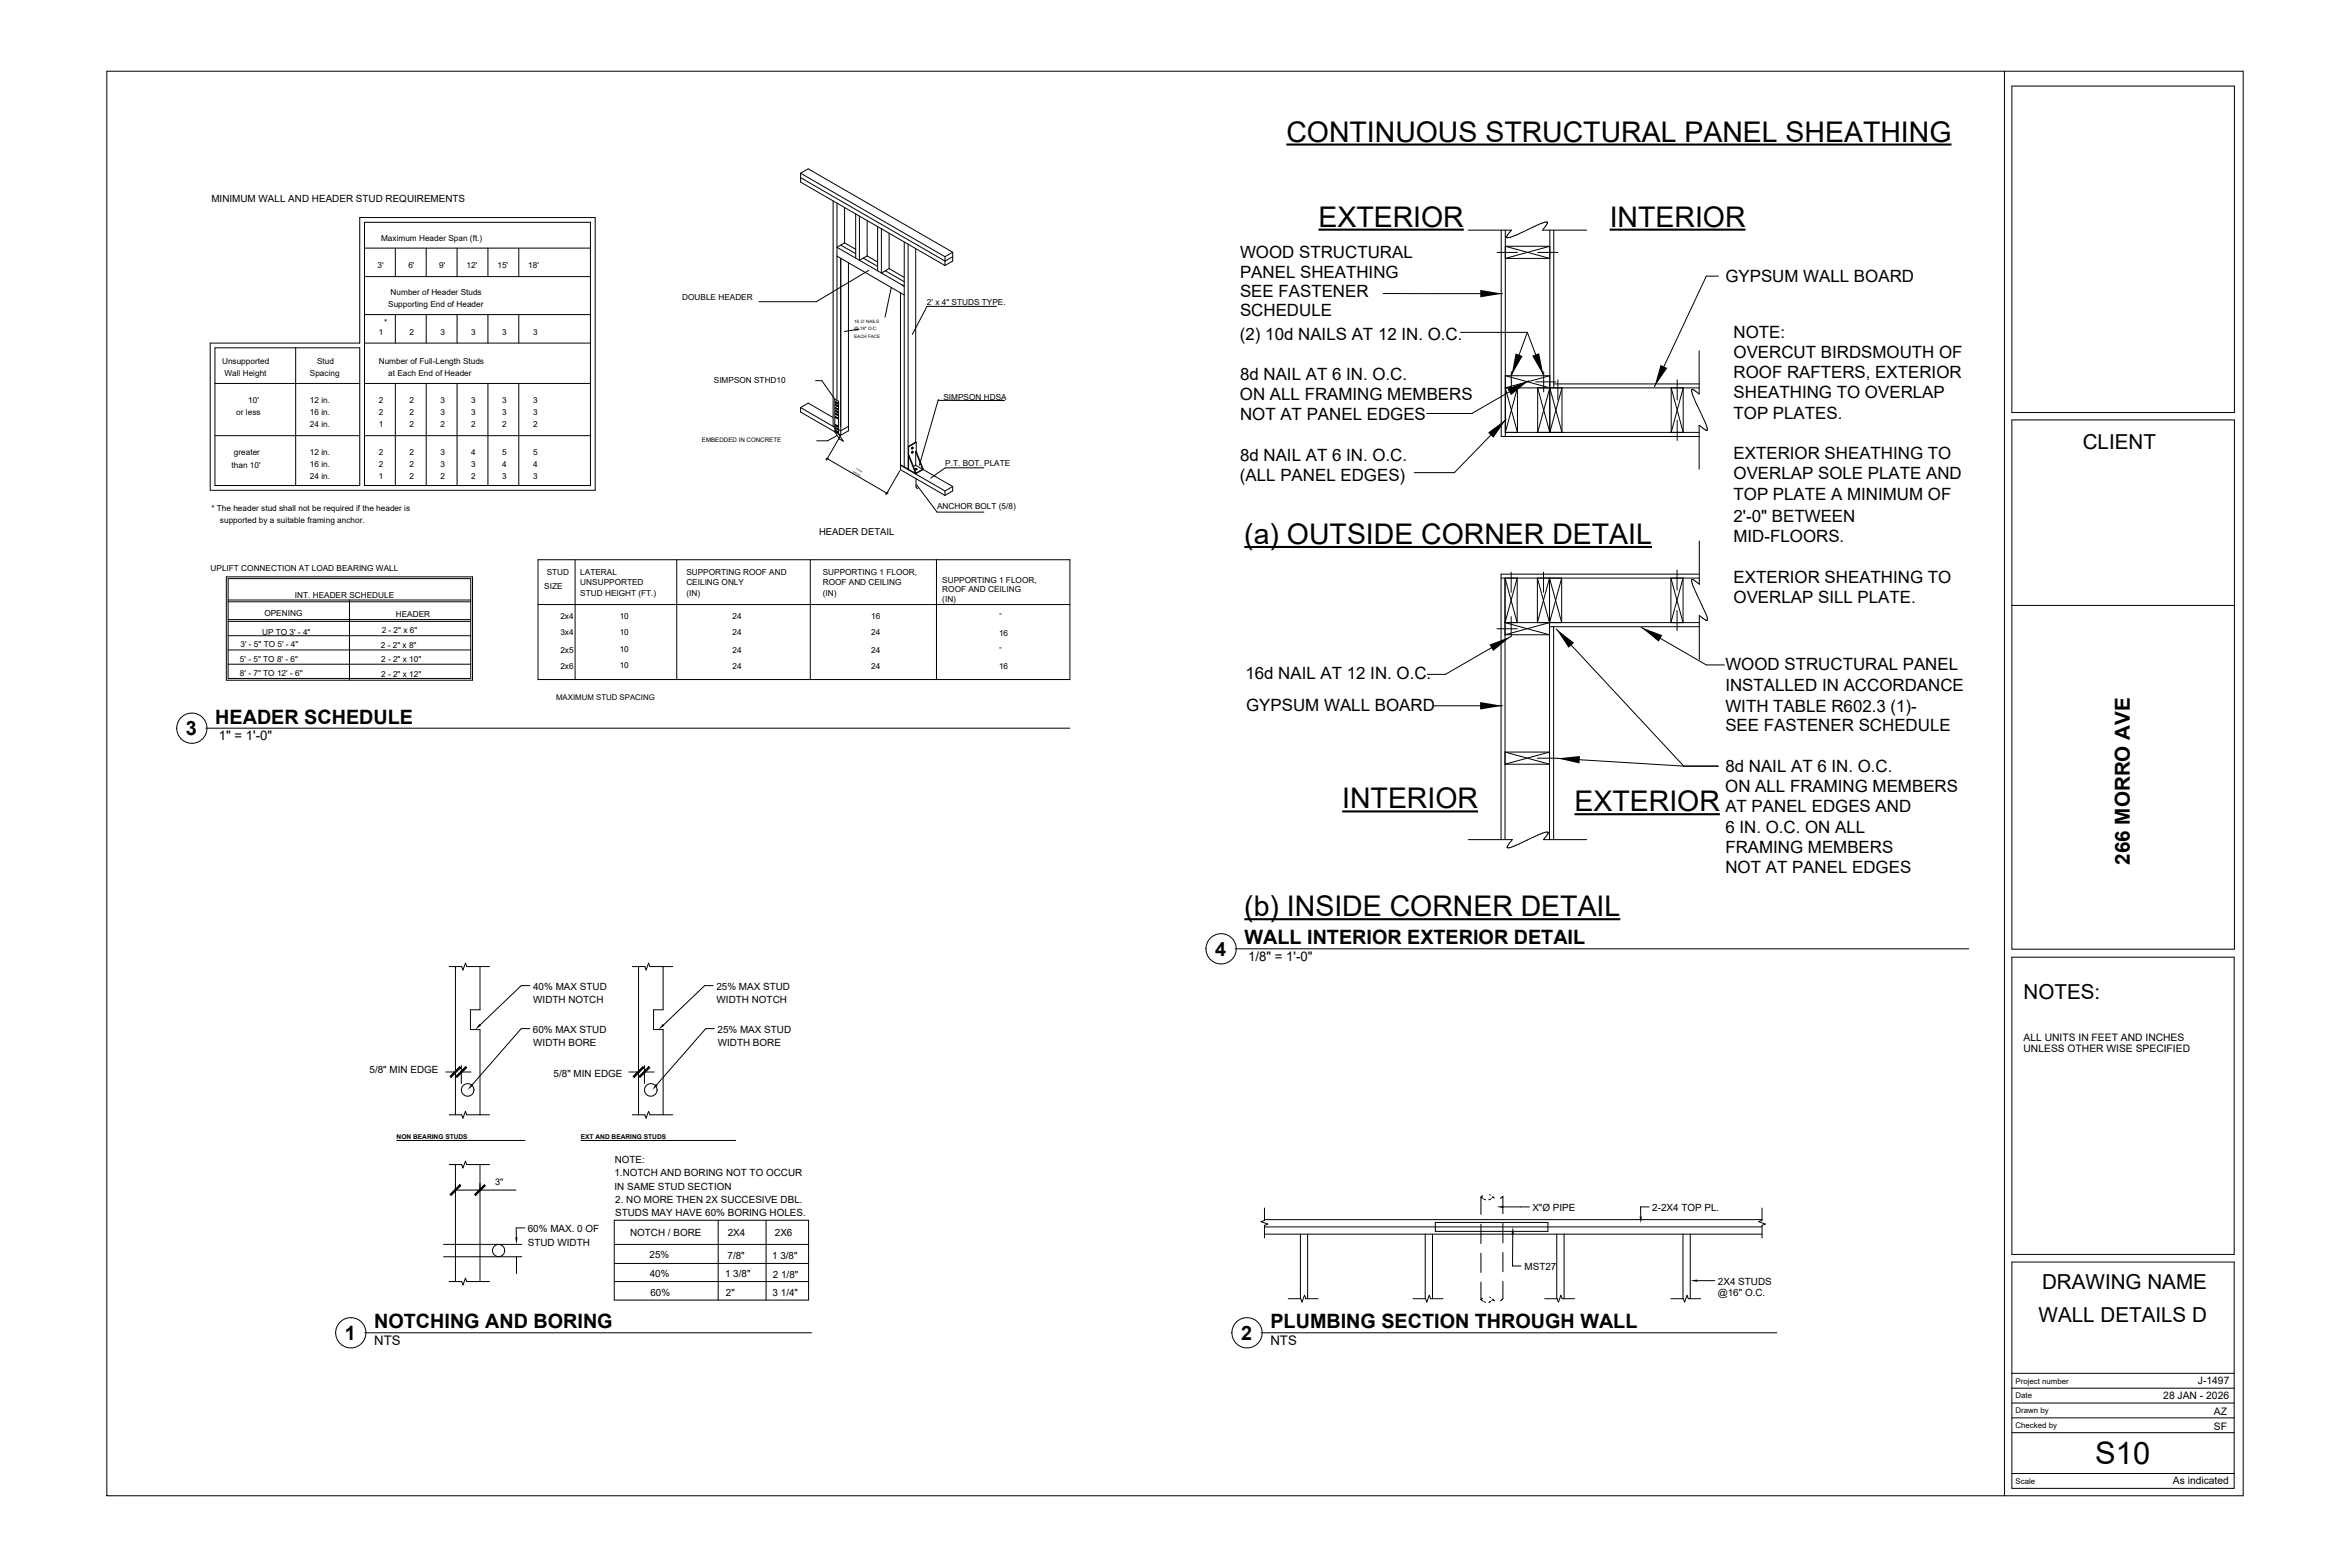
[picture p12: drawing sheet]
<svg xmlns="http://www.w3.org/2000/svg" width="914mm" height="610mm" viewBox="0 0 914 610" stroke-linecap="round" stroke-linejoin="round" font-family="sans-serif">
<defs><g id="words">
<text font-size="12" x="815.3" y="569.5">S10</text>
<g font-size="11.1">
<text x="500.5" y="55.1">CONTINUOUS STRUCTURAL PANEL SHEATHING</text>
<text x="513" y="88.2">EXTERIOR</text>
<text x="626.3" y="88.2">INTERIOR</text>
<text x="484.2" y="211.6">(a) OUTSIDE CORNER DETAIL</text>
<text x="522.3" y="314.5">INTERIOR</text>
<text x="612.7" y="315.6">EXTERIOR</text>
<text x="484.2" y="356.4">(b) INSIDE CORNER DETAIL</text>
</g>
<g font-size="8">
<text x="810.4" y="174.7">CLIENT</text>
<text x="828.7" y="336.4" transform="rotate(-90 828.7 336.4)">266 MORRO AVE</text>
<text x="787.4" y="388.6">NOTES:</text>
<text x="794.6" y="501.6">DRAWING NAME</text>
<text x="793.3" y="514.2">WALL DETAILS D</text>
</g>
<g font-size="7.7">
<text x="83.8" y="281.5">HEADER SCHEDULE</text>
<text x="72.4" y="286">3</text>
<text x="472.8" y="371.8">4</text>
<text x="484.3" y="367.4">WALL INTERIOR EXTERIOR DETAIL</text>
<text x="134.2" y="521.2">1</text>
<text x="145.6" y="516.7">NOTCHING AND BORING</text>
<text x="482.9" y="521.2">2</text>
<text x="494.3" y="516.7">PLUMBING SECTION THROUGH WALL</text>
</g>
<g font-size="6.6">
<text x="482.5" y="100.5">WOOD STRUCTURAL</text>
<text x="482.5" y="108.3">PANEL SHEATHING</text>
<text x="671.4" y="109.7">GYPSUM WALL BOARD</text>
<text x="482.5" y="115.6">SEE FASTENER</text>
<text x="482.5" y="122.9">SCHEDULE</text>
<text x="674.5" y="131.4">NOTE:</text>
<text x="482.5" y="132.2">(2) 10d NAILS AT 12 IN. O.C.</text>
<text x="674.5" y="139.3">OVERCUT BIRDSMOUTH OF</text>
<text x="482.5" y="147.8">8d NAIL AT 6 IN. O.C.</text>
<text x="674.5" y="147.1">ROOF RAFTERS, EXTERIOR</text>
<text x="482.4" y="155.6">ON ALL FRAMING MEMBERS</text>
<text x="674.5" y="155">SHEATHING TO OVERLAP</text>
<text x="482.5" y="163.5">NOT AT PANEL EDGES</text>
<text x="674.5" y="162.9">TOP PLATES.</text>
<text x="482.5" y="179.2">8d NAIL AT 6 IN. O.C.</text>
<text x="674.5" y="178.5">EXTERIOR SHEATHING TO</text>
<text x="482.5" y="187.3">(ALL PANEL EDGES)</text>
<text x="674.5" y="186.5">OVERLAP SOLE PLATE AND</text>
<text x="674.5" y="194.4">TOP PLATE A MINIMUM OF</text>
<text x="674.5" y="203.1">2'-0&quot; BETWEEN</text>
<text x="674.5" y="211">MID-FLOORS.</text>
<text x="674.5" y="226.7">EXTERIOR SHEATHING TO</text>
<text x="674.5" y="234.5">OVERLAP SILL PLATE.</text>
<text x="671.4" y="260.8">WOOD STRUCTURAL PANEL</text>
<text x="484.6" y="264.3">16d NAIL AT 12 IN. O.C.</text>
<text x="671.4" y="268.8">INSTALLED IN ACCORDANCE</text>
<text x="484.9" y="276.6">GYPSUM WALL BOARD</text>
<text x="671.4" y="276.8">WITH TABLE R602.3 (1)-</text>
<text x="671.4" y="284.6">SEE FASTENER SCHEDULE</text>
<text x="671.4" y="300.3">8d NAIL AT 6 IN. O.C.</text>
<text x="671.3" y="308.1">ON ALL FRAMING MEMBERS</text>
<text x="671.4" y="315.9">AT PANEL EDGES AND</text>
<text x="671.4" y="323.9">6 IN. O.C. ON ALL</text>
<text x="671.4" y="331.7">FRAMING MEMBERS</text>
<text x="671.4" y="339.6">NOT AT PANEL EDGES</text>
</g>
<g font-size="5.1">
<text x="85.2" y="287.9">1&quot; = 1'-0&quot;</text>
<text x="485.7" y="373.7">1/8&quot; = 1'-0&quot;</text>
<text x="145.6" y="523.1">NTS</text>
<text x="494.3" y="523.1">NTS</text>
</g>
<g font-size="4">
<text x="787.4" y="404.9">ALL UNITS IN FEET AND INCHES</text>
<text x="787.4" y="409.4">UNLESS OTHER WISE SPECIFIED</text>
<text x="855.2" y="538.5">J-1497</text>
<text x="841.7" y="544.2">28 JAN - 2026</text>
<text x="861.5" y="550.6">AZ</text>
<text x="861.5" y="556.4">SF</text>
<text x="845.5" y="577.4">As indicated</text>
</g>
<g font-size="3.8">
<text x="82.3" y="78.5">MINIMUM WALL AND HEADER STUD REQUIREMENTS</text>
<text x="207.5" y="385">40% MAX STUD</text>
<text x="278.8" y="385">25% MAX STUD</text>
<text x="207.5" y="390.3">WIDTH NOTCH</text>
<text x="278.8" y="390.3">WIDTH NOTCH</text>
<text x="207.3" y="401.7">60% MAX STUD</text>
<text x="279.2" y="401.7">25% MAX STUD</text>
<text x="207.5" y="407">WIDTH BORE</text>
<text x="279.3" y="407">WIDTH BORE</text>
<text x="143.8" y="417.3">5/8&quot; MIN EDGE</text>
<text x="215.4" y="419">5/8&quot; MIN EDGE</text>
<text x="239.2" y="452.4">NOTE:</text>
<text x="239.1" y="457.6">1.NOTCH AND BORING NOT TO OCCUR</text>
<text x="239.1" y="462.8">IN SAME STUD SECTION</text>
<text x="239.4" y="473.2">STUDS MAY HAVE 60% BORING HOLES.</text>
<text x="239.4" y="468.1">2. NO MORE THEN 2X SUCCESIVE DBL.</text>
<text x="596.3" y="471.1">X&quot;Ø PIPE</text>
<text x="642.9" y="471.2">2-2X4 TOP PL.</text>
<text x="205.4" y="479.3">60% MAX. 0 OF</text>
<text x="205.4" y="484.6">STUD WIDTH</text>
<text x="245.2" y="480.9">NOTCH / BORE</text>
<text x="283.2" y="480.9">2X4</text>
<text x="301.5" y="480.9">2X6</text>
<text x="252.8" y="489.6">25%</text>
<text x="283.1" y="489.8">7/8&quot;</text>
<text x="300.4" y="489.9">1 3/8&quot;</text>
<text x="252.8" y="496.9">40%</text>
<text x="282.1" y="497">1 3/8&quot;</text>
<text x="300.7" y="497.1">2 1/8&quot;</text>
<text x="593.2" y="494.1">MST27</text>
<text x="668.5" y="499.7">2X4 STUDS</text>
<text x="253.1" y="504.3">60%</text>
<text x="282.4" y="504.3">2&quot;</text>
<text x="300.6" y="504.1">3 1/4&quot;</text>
<text x="668.4" y="504.4">@16&quot; O.C.</text>
</g>
<text font-size="3.7" x="318.7" y="208.1">HEADER DETAIL</text>
<text font-size="3.5" x="192.7" y="461">3&quot;</text>
<g font-size="3.2">
<text x="148.3" y="93.7">Maximum Header Span (ft.)</text>
<text x="146.9" y="104.3">3'</text>
<text x="158.9" y="104.3">6'</text>
<text x="170.9" y="104.3">9'</text>
<text x="181.5" y="104.3">12'</text>
<text x="193.6" y="104.3">15'</text>
<text x="205.6" y="104.3">18'</text>
<text x="151.1" y="119.5">Supporting End of Header</text>
<text x="152" y="114.8">Number of Header Studs</text>
<text x="265.5" y="116.5">DOUBLE HEADER</text>
<text x="360.7" y="118.6">2' x 4&quot; STUDS TYPE.</text>
<text x="147.4" y="130.2">1</text>
<text x="149.5" y="126.5">*</text>
<text x="159.4" y="130.2">2</text>
<text x="171.4" y="130.2">3</text>
<text x="183.4" y="130.2">3</text>
<text x="195.4" y="130.2">3</text>
<text x="207.4" y="130.2">3</text>
<text x="86.4" y="141.6">Unsupported</text>
<text x="123.4" y="141.6">Stud</text>
<text x="147.4" y="141.5">Number of Full-Length Studs</text>
<text x="87.3" y="146.3">Wall Height</text>
<text x="120.6" y="146.3">Spacing</text>
<text x="151.1" y="146.4">at Each End of Header</text>
<text x="277.8" y="149">SIMPSON STHD10</text>
<text x="367.1" y="155.4">SIMPSON HDSA</text>
<text x="92" y="161.4">or less</text>
<text x="96.6" y="156.7">10'</text>
<text x="120.6" y="156.7">12 in.</text>
<text x="120.6" y="161.4">16 in.</text>
<text x="147.4" y="161.4">2</text>
<text x="147.4" y="156.7">2</text>
<text x="159.4" y="156.7">2</text>
<text x="159.4" y="161.4">2</text>
<text x="171.4" y="156.7">3</text>
<text x="171.4" y="161.4">3</text>
<text x="183.4" y="161.4">3</text>
<text x="183.4" y="156.7">3</text>
<text x="195.4" y="161.4">3</text>
<text x="195.4" y="156.7">3</text>
<text x="207.4" y="161.4">3</text>
<text x="207.4" y="156.7">3</text>
<text x="120.6" y="166.2">24 in.</text>
<text x="147.4" y="166.2">1</text>
<text x="159.4" y="166.2">2</text>
<text x="171.4" y="166.2">2</text>
<text x="183.4" y="166.2">2</text>
<text x="195.4" y="166.2">2</text>
<text x="207.4" y="166.2">2</text>
<text x="91" y="177.2">greater</text>
<text x="120.6" y="177">12 in.</text>
<text x="147.4" y="177">2</text>
<text x="159.4" y="177">2</text>
<text x="171.4" y="177">3</text>
<text x="183.4" y="177">4</text>
<text x="195.4" y="177">5</text>
<text x="207.4" y="177">5</text>
<text x="90.1" y="182">than 10'</text>
<text x="120.6" y="181.7">16 in.</text>
<text x="147.4" y="181.7">2</text>
<text x="159.4" y="181.7">2</text>
<text x="171.4" y="181.7">3</text>
<text x="183.4" y="181.7">3</text>
<text x="195.4" y="181.8">4</text>
<text x="207.4" y="181.8">4</text>
<text x="367.8" y="181.4">P.T. BOT. PLATE</text>
<text x="120.6" y="186.5">24 in.</text>
<text x="147.4" y="186.5">1</text>
<text x="159.4" y="186.5">2</text>
<text x="171.4" y="186.5">2</text>
<text x="183.4" y="186.5">2</text>
<text x="195.4" y="186.5">3</text>
<text x="207.4" y="186.5">3</text>
<text x="82.3" y="198.8">* The header stud shall not be required if the header is</text>
<text x="85.6" y="203.6">supported by a suitable framing anchor.</text>
<text x="364.6" y="198.1">ANCHOR BOLT (5/8)</text>
<text x="82" y="222.2">UPLIFT CONNECTION AT LOAD BEARING WALL</text>
<text x="212.8" y="223.8">STUD</text>
<text x="225.8" y="227.6">UNSUPPORTED</text>
<text x="225.8" y="223.8">LATERAL</text>
<text x="267.1" y="223.8">SUPPORTING ROOF AND</text>
<text x="267.1" y="227.6">CEILING ONLY</text>
<text x="320.1" y="223.8">SUPPORTING 1 FLOOR,</text>
<text x="320.1" y="227.6">ROOF AND CEILING</text>
<text x="366.7" y="226.7">SUPPORTING 1 FLOOR,</text>
<text x="114.7" y="232.5">INT. HEADER SCHEDULE</text>
<text x="211.8" y="229.2">SIZE</text>
<text x="225.8" y="231.7">STUD HEIGHT (FT.)</text>
<text x="267.1" y="231.7">(IN)</text>
<text x="320.1" y="231.7">(IN)</text>
<text x="366.7" y="230.5">ROOF AND CEILING</text>
<text x="102.9" y="239.7">OPENING</text>
<text x="366.7" y="234.2">(IN)</text>
<text x="388.7" y="239.6">-</text>
<text x="154" y="240">HEADER</text>
<text x="218.1" y="240.8">2x4</text>
<text x="241.1" y="240.8">10</text>
<text x="285" y="240.8">24</text>
<text x="339" y="240.8">16</text>
<text x="93.6" y="251.8">3' - 5&quot; TO 5' - 4&quot;</text>
<text x="102" y="246.9">UP TO 3' - 4&quot;</text>
<text x="148.5" y="246.3">2 - 2&quot; x 6&quot;</text>
<text x="218.1" y="247.2">3x4</text>
<text x="241.1" y="247">10</text>
<text x="285" y="247.2">24</text>
<text x="339" y="247.2">24</text>
<text x="388.7" y="247.3">16</text>
<text x="93.4" y="257.4">5' - 5&quot; TO 8' - 6&quot;</text>
<text x="148.2" y="252.1">2 - 2&quot; x 8&quot;</text>
<text x="148.3" y="257.4">2 - 2&quot; x 10&quot;</text>
<text x="218.1" y="254">2x5</text>
<text x="241.1" y="253.6">10</text>
<text x="285" y="254">24</text>
<text x="339" y="254">24</text>
<text x="388.7" y="252.8">-</text>
<text x="93.4" y="263.1">8' - 7&quot; TO 12' - 6&quot;</text>
<text x="148.3" y="263.3">2 - 2&quot; x 12&quot;</text>
<text x="218.1" y="260.4">2x6</text>
<text x="241.1" y="259.8">10</text>
<text x="285" y="260.4">24</text>
<text x="339" y="260.4">24</text>
<text x="388.7" y="260.4">16</text>
</g>
<g font-size="3">
<text x="216.4" y="272.3">MAXIMUM STUD SPACING</text>
<text x="784.3" y="538.3">Project number</text>
<text x="784.3" y="544">Date</text>
<text x="784.3" y="549.8">Drawn by</text>
<text x="784.3" y="555.6">Checked by</text>
<text x="784.3" y="577.2">Scale</text>
</g>
<g font-size="2.6">
<text x="154.3" y="442.9">NON BEARING STUDS</text>
<text x="226" y="442.9">EXT AND BEARING STUDS</text>
</g>
<text font-size="2.4" x="273.1" y="171.9">EMBEDDED IN CONCRETE</text>
<g font-size="1.8">
<text x="332.4" y="125.8">16 ∅ NAILS</text>
<text x="332.4" y="128.2">@ 16&quot; O.C.</text>
<text x="332.4" y="131.6">EACH FACE</text>
</g>
<g font-size=".8">
<text x="331.6" y="183.6" transform="rotate(30 331.6 183.6)">OPENING</text>
<text x="333.3" y="182.6" transform="rotate(30 333.3 182.6)">DOOR</text>
</g>
</g></defs>
<g fill="#000">
<path d="M576 112.8l8.6 1.4-8.6 1.5zM586.5 151.2l8.2-3-6.8 5.5zM589.7 137.5l2.7 1-4.3 7.6zM596.2 138.4l2.7-1 1.7 8.6zM646.1 142l2.7 1.2-5 7.2zM579 168.3l7.1-5.2-5 7.2zM579.6 250.8l8.2-3.1-6.8 5.6zM605.5 244.7l7 5.3-2.1 2zM638.6 244l8.2 3.1-1.4 2.5zM575.9 273.1l8.7 1.5-8.7 1.4zM606 295l8.8-.9-.2 2.9zM178.9 415l.4 .4-3.8 3.7-.4-.4z"/>
<path d="M181.2 415l.4 .4-3.8 3.7-.4-.4zM186.6 398.3l.6 .7-2.3 1.5zM250.1 415l.4 .4-3.7 3.7-.4-.4zM252.4 415l.4 .4-3.7 3.7-.4-.4zM257.9 398.3l.7 .7-2.3 1.5zM183.4 421.7l.7 .6-2.1 1.7zM255.2 421.7l.7 .6-2.1 1.7zM178.9 460.9l.4 .4-3.8 3.7-.4-.4zM188.5 460.9l.4 .4-3.8 3.7-.4-.4zM582.3 469.5l2.7-.4v.9zM638 473.2h.9l-.4 2.7zM200.5 481.4h.9l-.4 2.7z"/>
<path d="M588.7 477.3l.4 2.7h-.9zM657.7 498.2l2.7-.4v.9z"/>
</g>
<g fill="none" stroke="#000" stroke-width=".39">
<path d="M41.6 27.7h831.2v554.2h-831.2zM779.9 27.7v554.2M782.8 33.5h86.6v127h-86.6zM311.5 67.4v3.4l56.2 32.5M311.5 69.1l56.2 32.5 3-1.7M311.5 67.4l3-1.7 56.2 32.4M311.5 67.4l56.2 32.5M324.2 78.2v87.7M325.7 79v76.8M141.8 96.5h87.9M141.8 86.5h87.9v102.4h-87.9zM153.8 96.5v11.1"/>
<path d="M165.8 96.5v11.1M177.8 96.5v11.1M189.9 96.5v11.1M201.9 96.5v11.1M325.7 99.6l26.1 15.2M327.1 95.4l5.8 3.3M328.6 94.5l-2.9 1.7 26.1 15.1-.9-.5M328.6 80.7v13.8M328.6 94.5l4.3 2.5M332.9 83.2v17.2M334.4 84.1v17.2l3-1.7M337.4 99.6l4.1 2.3"/>
<path d="M337.4 85.8v13.8M341.5 88.2v17.1M343 89v17.2l3-1.7M346 90.7v13.8M351.8 94.1v87.7M353.3 95v87.7M356.3 96.7v75.3M367.7 99.9v3.4M370.7 98.1v3.5l-3 1.7M370.7 98.1l-3 1.8M571.3 89.5h16.8l-1.8 2.4-.1 .4 .4 .2 3.6-1.1 4.2-2a24.7 24.7 0 0 1 7.4-3.1l.4 .3-.2 .4-1.8 2.5h17.1M582.5 98.2h8"/>
<path d="M584.1 89.5v80.3h77.1M585.7 95.8h17.3l-17.3 4.7h17.3zM585.7 89.5v80.3M598.3 98.2h7.9M603 89.5v78.7M604.6 89.5v61.4M141.8 107.6h87.9M327.1 100.5v68.8M330.1 102.2v65.4l-3 1.7M335.9 100.4l5.6 3.2M338 105.2l-20.4 12.2h-22.3M344.5 105.3l7.3 4.3"/>
<path d="M346 104.5l5.8 3.4M346.7 112.1l-2.3 11.3M350.4 113.9v68.8l17.3 10M387.7 119.2h-27l-5.7 10.9M538.2 114.2h46.4M668.6 107.4h-4.7l-20.1 43M81.8 133.5h58.2v-48.9h91.6v106.1h-149.8zM83.6 135.3h56.4v53.6h-56.4zM115 135.3v53.6M141.8 133.5h87.9M141.8 122.4h87.9M153.8 122.4v11.1"/>
<path d="M165.8 122.4v11.1M177.8 122.4v11.1M189.9 122.4v11.1M201.9 122.4v11.1M334.3 128l-5.7 1M568.3 129.3h26M594.3 129.3l6.3 16.7M594.3 129.3l-6.2 16.8M661.2 136.5v16.8l-2.4-1.8h-.5M83.6 149.2h56.4M141.8 149.2h87.9M153.8 149.2v39.7"/>
<path d="M165.8 149.2v39.7M177.8 149.2v39.7M189.9 149.2v39.7M201.9 149.2v39.7M311.5 158.6v1.7l13.3 7.7M311.5 158.6l13.3 7.7M311.5 158.6l3-1.8 9.7 5.6M317.3 148.1h2.5l5 7.2M324.8 155.3v12.7M324.8 155.3l1.5 .8v12.7M325.1 156.4l.2 .3zM325.1 157.5h.2l-.1 .3z"/>
<path d="M325.1 159.8h.2l-.1 .3zM325.1 158.7h.2l-.1 .3zM325.1 158.6v.4M325.3 159.7l-.2 .4M325.3 158.6h-.2M325.3 157.4l-.2 .4M325.3 156.4l-.2 .3M325.7 157.8l.2-.1-.1 .5zM325.7 156.7h.3l-.2 .4zM325.9 158.9l-.1 .5-.1-.4h.3l-.2 .4M326 156.7l-.2 .4M326 157.8l-.2 .4"/>
<path d="M365 155.7l25.9 .1M365.1 155.4l-7.4 25.6M585.7 150.9h75.6M585.7 150.9l17.3-4.7h-17.3l17.3 4.7M585.7 150.9l4.8 17.3v-17.3l-4.8 17.3h75.5M588.1 144.6v7.9M594.7 148.2l-22 12.7h-17.6M597.5 148.6h7.9M600.7 144.6v7.9M603 150.9l-4.7 17.3v-17.3l4.7 17.3M603 150.9l4.8 17.3v-17.3l-4.8 17.3M604.6 149.4h56.7"/>
<path d="M606.2 147.8v7.8M650.3 150.9v17.3l4.6-17.3v17.3zM652.6 147.8v7.8M658.2 151.6a14.3 14.3 0 0 0 2.1 5.9l2 4.3a11.3 11.3 0 0 1 1.9 5.6l-1.1-.4-1.9-1.6v17.1M658.3 151.5l-.1 .1M83.6 169.5h56.4M141.8 169.5h87.9M321.6 178.3l23.8 13.7M322.4 178.3l-1 .3M324.8 168l1.9 2.8 1.4 .8-1.8-2.8M324.8 168l1.5 .8M325.1 160.9h.2l-.1 .3z"/>
<path d="M325.1 162.2h.2l-.1 .3zM325.1 165.4v.2M325.1 166.5h.2l-.1 .4zM325.1 165.5v.2M325.1 167.6h.2l-.1 .3zM325.1 165.4l.2 .2h-.2M325.1 166.4v.4M325.1 162.1v.4M325.1 166.4h.2M325.3 167.5l-.2 .4M325.3 165.3h-.2M325.3 162.1h-.2"/>
<path d="M325.3 160.8l-.2 .4M325.7 167.1l.2-.4-.1 .5M325.7 167l.1 .2M325.8 169.4l-3.8 2.1h-4.2M325.8 168.3l.1-.5-.1 .5M325.9 167.8l-.1 .4M325.9 160.1l-.1 .3-.1-.3h.3l-.2 .3M325.9 161.1l-.1 .5-.1-.4h.3l-.2 .4M325.9 162.4l-.1 .5-.1-.4h.3l-.2 .4M325.9 165.6l-.1 .5-.1-.4h.3l-.2 .4M325.9 166.8l-.2 .2M326.3 168.8l.8 .5"/>
<path d="M326.9 169.7l-5.4 9.4M330.1 165.9l-3 1.7-.8-.5M353.5 173.8v8.8l2.7 1.5M354.7 176v.1M354.8 174.7h.1M354.9 175.7l-.2 .3M354.9 174.1h-.1M355 173.9l-.3 .7v-.3M355 176.2l-.2 .1M355.1 173.9l-.1 .1M355.1 175.6l-.4 .6M355.2 176.1l-.1 .1"/>
<path d="M355.2 176v.1M355.2 175.6l.1 .1M355.3 175.8l-.1 .1M355.3 174.1l-.3 .5M355.3 175.8l-.1 .2M356.3 175.7v5.3M356.3 172l-3 1.7 .2 .1M356.3 175.7l2.7 6.9-2.7-1.6M356.3 172l.2 .1M356.5 175.6l-.2 .1M356.5 172.1v3.5M356.5 172.1l-3 1.7"/>
<path d="M356.5 175.6l2.7 6.9M586.1 163.1l-20.2 20.8h-15.6M652.6 163.5v7.8M782.8 163.4h86.6v205.9h-86.6zM345.6 191.7l-1 .3M350.2 183.1l-5.5 9.4M350.4 181l17.3 10M350.5 180.8l2.8 1.7M356.1 182.5v.1M356.1 182.6l.1 .1M356.1 182.5l.2 .1M356.2 182.7h.2"/>
<path d="M356.2 182.5h.4M356.2 182.5l.1 .2M356.3 181l-.9 .5M356.3 182.6v.1M356.4 182.1l.1 .6M356.4 186.2v3.1l.1 .4 .7 .3M356.4 184l-2.7-6.8-.2 .1 2.7 6.8M356.5 182.6v.1M356.6 188.5l8 10.7h18.2M356.6 182.5v.2M356.6 182.5l-.3 .1M356.7 182.7h-.3"/>
<path d="M356.7 182.5h-.1M356.7 182.6v.1M356.7 182.5v.2M356.7 182.5l-.6-.1 .1 .3M359.2 182.5v.1M359.2 182.6l11.5 6.7M359.2 182.6l-3 1.8M359.2 182.5l-3 1.6M367.7 191v1.7M370.7 189.3l-3 1.7M370.7 189.3v1.7l-3 1.7M382.8 182h-15l-5.7 4"/>
<path d="M209.3 217.8h207v46.6h-207zM223.8 217.8v46.6M263.3 217.8v46.6M315.3 217.8v46.6M364.4 217.8v46.6M661.2 210.5v16.8l-2.6-1.9-.4 .4 .4 1.8 3.7 8.1a10.7 10.7 0 0 1 2 5.6l-.6-.1-2.5-1.8v17.1M88.1 224.4h95.8v40.2h-95.8zM88.8 233.4h94.4M88.8 225.1h94.4v38.8h-94.4zM88.8 234.1h94.4M136 233.4v31.2M209.3 235.2h207"/>
<path d="M584.1 224.9h77.1M588 222.6v7.8M588 239.9v7.8M600.6 222.6v7.8M602.9 224.9l-4.7 17.3v-17.3l4.7 17.3M602.9 224.9v101.7M602.9 224.9l4.8 17.3v-17.3l-4.8 17.3M650.2 224.9v17.3l4.7-17.3v17.3zM652.5 221.8v7.8M652.5 237.5v7.8M661.2 223.4h-77.1v103.2M782.8 235.5h86.6"/>
<path d="M88.8 241.7h94.4M88.8 247.3h94.4M88.8 252.8h94.4M88.8 258.4h94.4M88.8 241h94.4M582.5 244.6h7.8M585.6 242.2h75.6M585.6 242.2l4.7-17.3v17.3l-4.7-17.3v101.7M587.8 247.7l-25.4 14.6h-7.1M602.9 242.2l-17.3 4.7h17.3l-17.3-4.7M602.9 243.8h58.3M604.5 243.8v82.8"/>
<path d="M605.5 244.7l49.7 53.3M638.6 244l25.3 14.7h7.1M558 274.5l26.6 .1M585.6 292.6l17.3 4.7h-17.3l17.3-4.7zM598.2 295h7.9M606 295l49.2 3M655.2 298h13.4M571.3 326.6h17.2l-1.9 2.5-.1 .7a12.7 12.7 0 0 0 5.6-2l4.3-2a13.8 13.8 0 0 1 5.8-2.1 3.5 3.5 0 0 1-1.7 2.9h16.9M174.8 376h4.9l.4 1.4 1-2.7 .5 1.3h8.9M177.2 376v57.7M186.8 376v16.8h-3.8v7.7h3.8v33.2M246 376h4.9l.5 1.4 1-2.7 .4 1.3h9"/>
<path d="M248.5 376v57.7M258 376v16.8h-3.7v7.7h3.7v33.2M782.8 372.4h86.5v115.6h-86.5zM206.2 383.4h-3.4l-15.9 15.3M277.5 383.4h-3.3l-16 15.3M173.5 417h3.7M177.4 418.7l3.8-3.7 .4 .4-3.8 3.7zM178.9 415l.4 .4-3.8 3.7-.4-.4zM179.5 417h3.8M179.5 414.5v7M206.2 400.2h-3.4l-19 21.8M244.7 417h3.8"/>
<path d="M248.7 418.7l3.7-3.7 .4 .4-3.7 3.7zM250.1 415l.4 .4-3.7 3.7-.4-.4zM250.8 417h3.7M250.8 414.5v7M278 400.2h-3.4l-19 21.8M174.8 433.7h4.9l.4 1.3 1-2.7 .5 1.4h8.9M246 433.7h4.9l.5 1.3 1-2.7 .4 1.4h9M154.3 443.7h49.9M174.8 453h4.9l.4 1.4 1-2.7 .5 1.3h8.9M177.2 453v45.6M186.8 453v45.6M226 443.7h60.2"/>
<path d="M175.1 464.6l3.8-3.7 .4 .4-3.8 3.7zM177.2 463h23.6M188.5 460.9l.4 .4-3.8 3.7-.4-.4zM204.2 477.7h-3.3v3.7M239 474.7h75.6v31.1h-75.6zM279.4 474.7v31.1M298.1 474.7v31.1M492 474.5h193.6M492 477.3h193.6M492 470v4.8l-1.3 .5 2.6 .9-1.3 .5v4.9M558.5 475.6h43.8v3.4h-43.8zM576.2 465.7v6.8"/>
<path d="M576.2 476.2v7.6M576.2 465.7l.6 .4M576.9 465.2l-.7 .5M577 466.3h.1M577.4 466.5h.1M577.6 466.6l.3 .1M578 466.7l.1 .1M579.6 464.7l.1 .1M579.9 466.5l-.6 .3M579.9 464.9h.1M580 466.5h-.1M580.5 466.1l-.1 .1"/>
<path d="M580.8 465.8h.1M580.8 465.5l.6 .6M583.9 466.1l-.1 .1M584.1 466h.1M584.2 465.9l.6-.5v6.8M584.8 475.9v7.6M585 469.5h10.1M641.7 469.5h-3.4l.1 3.7M685.6 470v4.8l-1.3 .5 2.6 .9-1.3 .5v4.9M172.6 488.9h30.4M172.6 484.1h30.4M174.8 498.6h4.9l.4 1.3 1-2.7 .5 1.4h8.9"/>
<path d="M201 488.9v6.5M239 484.1h75.6M239 498.6h75.6M239 491.5h75.6M492 480.1h193.6M506 480.1v25.1M508.8 480.1v25.1M554.6 480.1v25.1M557.4 480.1v25.1M576.2 487.5v7.5M576.2 498.8v6.8M584.8 487.2v7.6"/>
<path d="M584.8 498.5v6.8l-.6 .5M588.6 480l-.1 12.5h3.4M605.8 480.1v25.1M608.6 480.1v25.1M654.9 480.1v25.1M657.7 480.1v25.1M660.4 498.2h6.8M782.8 491h86.5v88h-86.5zM501.2 505.2h4.9l.5 1.3 1-2.6 .5 1.3h4.8M549.8 505.2h4.9l.5 1.3 .9-2.6 .5 1.3h4.8M576.2 505.6l.6 .4M576.9 505l-.7 .6"/>
<path d="M577 506.1l.1 .1M577.4 506.4h.1M577.6 506.5h.1M578 506.6l.1 .1M579.6 504.6h.1M579.7 506.5l-.3 .1M579.9 506.4l-.1 .1M579.9 504.8h.1M580 506.3l-.1 .1M580.6 505.9l-.1 .1M580.8 505.4h.1M580.8 505.6v.1"/>
<path d="M581 505.5l.4 .5M581.5 506.1h.1M583.9 506l-.1 .1M584.1 505.8v.1M601 505.2h4.9l.5 1.3 .9-2.6 .5 1.3h4.8M650.1 505.2h4.9l.5 1.3 1-2.6 .4 1.3h4.9M782.8 534.3h86.5M782.8 557.4h86.5M782.8 551.6h86.5M782.8 545.8h86.5M782.8 540h86.5M782.8 573.2h86.5"/>
<circle cx="182" cy="424" r="2.47"/>
<circle cx="253.2" cy="424" r="2.47"/>
<circle cx="194" cy="486.5" r="2.4"/>
</g>
<path d="M500.5 56.2h258.8M513 89.3h56.6M626.3 89.3h52.9M484.2 212.8h158.6M522.3 315.7h52.8M612.7 316.8h56.5M484.2 357.6h146.3" fill="none" stroke="#000" stroke-width=".81" stroke-linecap="butt"/>
<g fill="#fff">
<path d="M784.3 574.4h7.6v3.5h-7.6z"/>
<path d="M784.3 535.4h20.7v3.5h-20.7z"/>
<path d="M784.3 541.2h6.4v3.5h-6.4z"/>
<path d="M784.3 547h12.9v3.5h-12.9z"/>
<path d="M784.3 552.8h16v3.4h-16z"/>
<path d="M810.4 167.5h30.7v9h-30.7z"/>
<path d="M794.6 494.5h64v8.9h-64z"/>
<path d="M787.4 381.5h29.7v8.9h-29.7z"/>
</g>
<g fill="none" stroke="#000" stroke-width=".39">
<path d="M80.1 283.3h336.2M480.6 369.1h285.4M142 518.5h173.8M490.7 518.5h200.7"/>
<circle cx="74.7" cy="283.3" r="5.9"/>
<circle cx="475.1" cy="369.1" r="5.9"/>
<circle cx="136.5" cy="518.5" r="5.9"/>
<circle cx="485.2" cy="518.5" r="5.9"/>
</g>
<use href="#words"/>
</svg>
